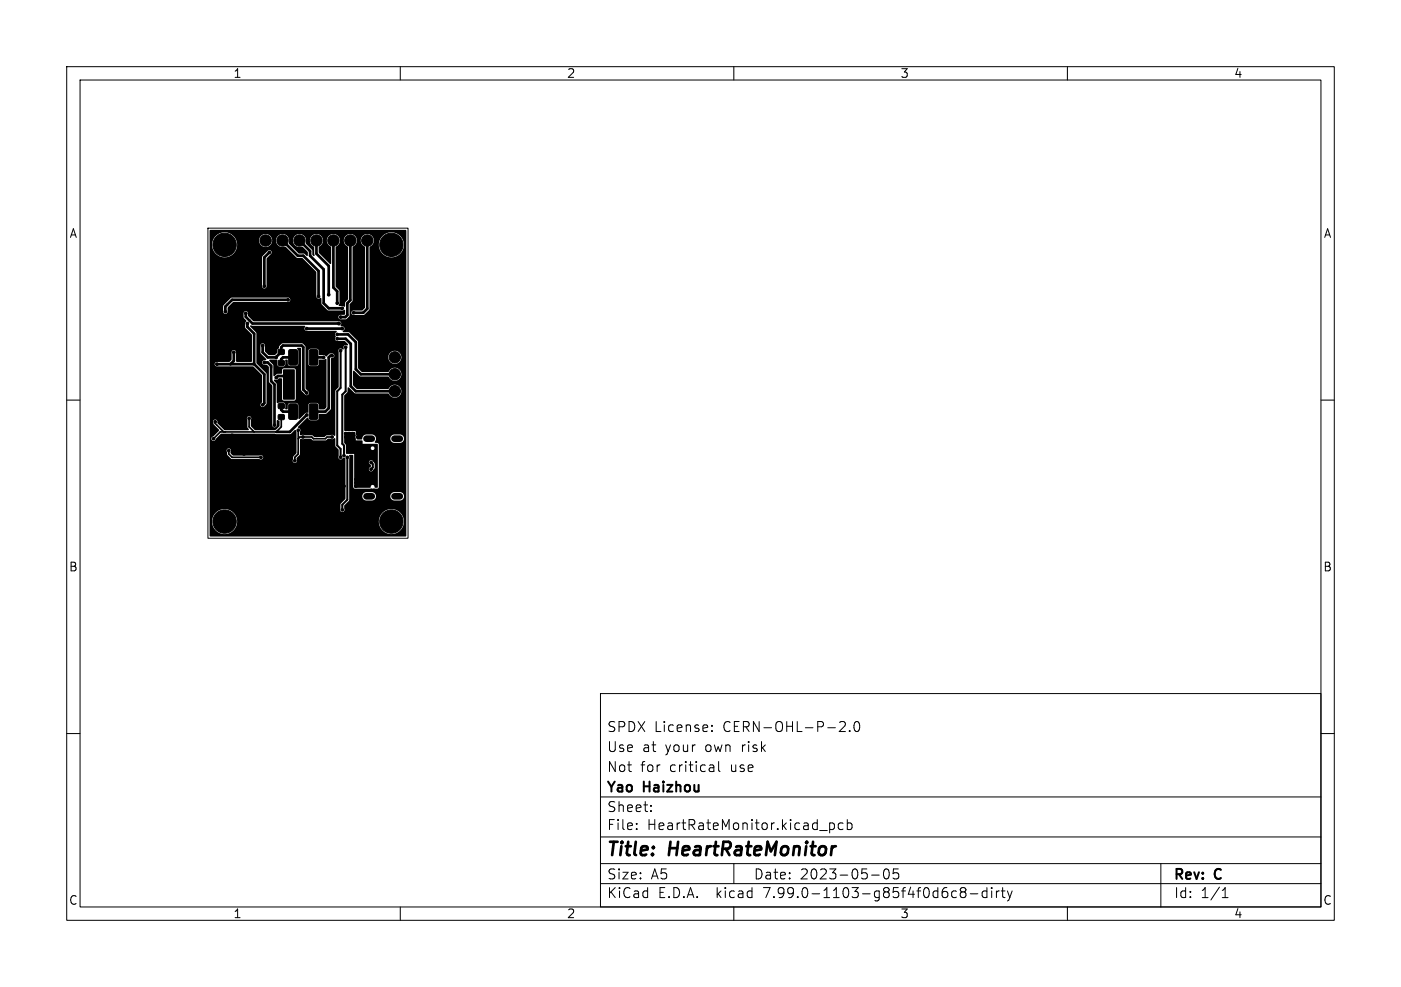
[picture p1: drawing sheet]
<svg xmlns="http://www.w3.org/2000/svg" width="210mm" height="148mm" viewBox="0 0 210 148" stroke-linecap="round" stroke-linejoin="round" font-family="sans-serif">
<defs><g id="words">
<g font-size="2.8">
<text x="91" y="128.8">Title:</text>
<text x="100.4" y="128.8">HeartRateMonitor</text>
</g>
<g font-size="2.1">
<text x="91" y="112.9">Use</text>
<text x="91" y="109.9">SPDX License:</text>
<text x="96.3" y="112.9">at</text>
<text x="99.7" y="112.9">your</text>
<text x="105.7" y="112.9">own</text>
<text x="108.4" y="109.9">CERN-OHL-P-2.0</text>
<text x="111.2" y="112.9">risk</text>
<text x="91" y="119.1">Yao</text>
<text x="91" y="115.9">Not</text>
<text x="96" y="115.9">for</text>
<text x="96.6" y="119.1">Haizhou</text>
<text x="100.4" y="115.9">critical</text>
<text x="109.5" y="115.9">use</text>
<text x="91" y="124.6">File:</text>
<text x="91" y="121.9">Sheet:</text>
<text x="97" y="124.6">HeartRateMonitor.kicad_pcb</text>
<text x="91" y="134.8">KiCad</text>
<text x="91" y="132">Size:</text>
<text x="97.6" y="132">A5</text>
<text x="98.7" y="134.8">E.D.A.</text>
<text x="107.4" y="134.8">kicad</text>
<text x="113" y="132">Date:</text>
<text x="114.5" y="134.8">7.99.0-1103-g85f4f0d6c8-dirty</text>
<text x="119.9" y="132">2023-05-05</text>
<text x="176" y="132.2">Rev:</text>
<text x="176" y="134.8">Id:</text>
<text x="180" y="134.8">1/1</text>
<text x="182.2" y="132.2">C</text>
</g>
<g font-size="1.8">
<text x="35" y="11.8">1</text>
<text x="85" y="11.8">2</text>
<text x="135" y="11.8">3</text>
<text x="185" y="11.8">4</text>
<text x="10.4" y="35.8">A</text>
<text x="198.4" y="35.8">A</text>
<text x="10.3" y="85.8">B</text>
<text x="198.3" y="85.8">B</text>
<text x="10.3" y="135.8">C</text>
<text x="35" y="137.8">1</text>
<text x="85" y="137.8">2</text>
<text x="135" y="137.8">3</text>
<text x="185" y="137.8">4</text>
<text x="198.3" y="135.8">C</text>
</g>
</g></defs>
<g fill="none" stroke="#000" stroke-width=".15">
<path d="M10 10h190v128h-190zM12 12h186v124h-186zM60 10v2M110 10v2M160 10v2M31.2 34.2h30v46.5h-30zM10 60h2M198 60h2M10 110h2M90 104h108v32h-108zM90 119.5h108M106.7 109.6v.1"/>
<path d="M106.7 108.8v.1M106.8 114.7l.2 .2v.8M107 115.6l-.1 .1M107 115.1h-.1M107.7 114.2v1.3l.2 .2M125.9 108.3l.2-.1 .5 .1a.41 .41 0 0 1 0 .5l-.8 .9h.9M127.4 109.6v.1M128.2 108.3l.3-.1a.94 .94 0 0 1 0 1.5h-.1a1 1 0 0 1-.2-1.4zM198 110h2M60 136v2M90 132.5h108M90 129.5h108"/>
<path d="M90 125.5h108M95.4 124.3v.1M95.4 123.5v.1M97.6 121.6v.1M97.6 120.8v.1M110 136v2M110 129.5v3M124.4 123.4v1.5M124.4 123.5l.4-.1 .3 .3v.4l-.2 .2h-.5M126.4 123.5l-.5-.1-.3 .3v.4l.2 .2h.6M127 123.5l.4-.1 .3 .3v.4l-.1 .2h-.6M127 122.9v1.5"/>
<path d="M130.6 131.2h1.2M132.6 130.4l.3-.1a.94 .94 0 0 1 0 1.5h-.1a1 1 0 0 1-.2-1.4zM134.6 130.3h-.7v.7l.2-.1h.5l.1 .3-.1 .5-.2 .1h-.3l-.2-.1M142.9 133.6l.5 .1M143.4 134.5l-.5 .1M144.2 133.7l-.3 .3 .1 .5 .2 .1h.3l.3-.3-.1-.4-.2-.2M144.2 133.7l-.3-.2 .1-.3 .2-.1h.3l.3 .3-.1 .2-.2 .1M144.2 133.7h.3M145.4 134h1.2M147.9 133.7l-.4-.1-.3 .3v.4l.2 .2h.5M147.9 133.1v1.5M148.6 133.1v.1"/>
<path d="M148.6 133.6v1M149.4 133.6v1M149.8 133.6l-.3 .1-.1 .2M150.1 133.6h.5M150.3 133.1v1.3l.1 .1 .2 .1M151 133.6l.4 1M151.4 134.6l-.2 .4-.2 .1M151.7 133.6l-.3 1M160 136v2M174 129.5v6.5M183.2 134.6h.9M183.2 133.5l.5-.4v1.5"/>
</g>
<path d="M125.3 126.9l-.4 .1" fill="none" stroke="#000" stroke-width=".4"/>
<g fill="#000" stroke="#000" stroke-width=".15">
<path d="M36.4 35.2h1.7v1.7h-1.7zM41.7 54.1h.9v.7h-.9zM41.7 52.4h.9v.7h-.9zM42.8 55.6h1v1.6h-1zM42.8 58.2h1v1.5h-1zM43.3 52.5l1-.1 .3 .2v1.9l-.2 .2-.9 .1-.2-.2zM47 55.6h1v1.6h-1zM47 58.2h1v1.5h-1zM46.4 52.5l1-.1 .2 .2 .1 1.9-.2 .2-.9 .1-.2-.2zM41.7 60.6h.9v.6h-.9zM41.7 62.2h.9v.7h-.9zM43.3 60.6l1-.1 .3 .2v1.9l-.2 .3h-.9l-.2-.2z"/>
<path d="M46.4 60.6l1-.1 .2 .2 .1 1.9-.2 .3h-.9l-.2-.2zM58.3 60.4h1.7v1.7h-1.7z"/>
<circle cx="33.7" cy="36.7" r="1.75"/>
<circle cx="39.8" cy="36.1" r=".85"/>
<circle cx="40.4" cy="37.8" r=".2"/>
<circle cx="42.4" cy="36.1" r=".85"/>
<circle cx="44.9" cy="36.1" r=".85"/>
<circle cx="47.4" cy="36.1" r=".85"/>
<circle cx="50" cy="36.1" r=".85"/>
<circle cx="52.5" cy="36.1" r=".85"/>
<circle cx="55.1" cy="36.1" r=".85"/>
<circle cx="58.7" cy="36.7" r="1.75"/>
<circle cx="32.3" cy="58.4" r=".2"/>
<circle cx="32.5" cy="54.6" r=".2"/>
<circle cx="33.3" cy="50" r=".2"/>
<circle cx="33.8" cy="46.7" r=".2"/>
<circle cx="34.5" cy="52.3" r=".2"/>
<circle cx="35.1" cy="52.8" r=".2"/>
<circle cx="35.8" cy="53.6" r=".2"/>
<circle cx="36.8" cy="47" r=".2"/>
<circle cx="37.1" cy="48.5" r=".2"/>
<circle cx="39.4" cy="51.8" r=".2"/>
<circle cx="39.6" cy="42.9" r=".2"/>
<circle cx="39.6" cy="54.4" r=".2"/>
<circle cx="41.1" cy="40.4" r=".2"/>
<circle cx="41.4" cy="53.6" r=".2"/>
<circle cx="41.4" cy="56.6" r=".2"/>
<circle cx="43.2" cy="45" r=".2"/>
<circle cx="44.4" cy="45.2" r=".2"/>
<circle cx="45.5" cy="51.1" r=".2"/>
<circle cx="46" cy="58.9" r=".2"/>
<circle cx="46" cy="49.3" r=".2"/>
<circle cx="47.8" cy="44.4" r=".2"/>
<circle cx="48.5" cy="53.6" r=".2"/>
<circle cx="49.3" cy="44.2" r=".2"/>
<circle cx="49.8" cy="53.3" r=".2"/>
<circle cx="50.5" cy="50.8" r=".2"/>
<circle cx="50.5" cy="45.5" r=".2"/>
<circle cx="50.5" cy="50.1" r=".2"/>
<circle cx="50.8" cy="48.5" r=".23"/>
<circle cx="51.1" cy="52.6" r=".2"/>
<circle cx="51.1" cy="47.5" r=".2"/>
<circle cx="51.3" cy="46.2" r=".2"/>
<circle cx="51.3" cy="49.3" r=".2"/>
<circle cx="51.8" cy="52.1" r=".2"/>
<circle cx="53" cy="46.9" r=".2"/>
<circle cx="53.8" cy="49.3" r=".2"/>
<circle cx="59.2" cy="58.7" r=".85"/>
<circle cx="59.2" cy="56.1" r=".85"/>
<circle cx="59.2" cy="53.6" r=".85"/>
<circle cx="32" cy="64.3" r=".2"/>
<circle cx="32" cy="65.8" r=".2"/>
<circle cx="32.3" cy="63.2" r=".2"/>
<circle cx="33.7" cy="78.2" r="1.75"/>
<circle cx="34.3" cy="67.6" r=".2"/>
<circle cx="34.8" cy="65.3" r=".2"/>
<circle cx="36.6" cy="68.1" r=".2"/>
<circle cx="37.3" cy="62.7" r=".2"/>
<circle cx="37.3" cy="65.8" r=".2"/>
<circle cx="39.1" cy="68.6" r=".2"/>
<circle cx="39.4" cy="63.2" r=".2"/>
<circle cx="39.4" cy="60.7" r=".2"/>
<circle cx="41.1" cy="63.8" r=".2"/>
<circle cx="44.2" cy="69.1" r=".2"/>
<circle cx="44.7" cy="64.5" r=".2"/>
<circle cx="45.4" cy="65.5" r=".2"/>
<circle cx="45.7" cy="69.1" r=".2"/>
<circle cx="46" cy="62.2" r=".2"/>
<circle cx="47.5" cy="65.3" r=".2"/>
<circle cx="49.8" cy="63.5" r=".2"/>
<circle cx="49.8" cy="65.5" r=".2"/>
<circle cx="50.5" cy="78.5" r=".2"/>
<circle cx="51.1" cy="68.6" r=".2"/>
<circle cx="51.3" cy="76.5" r=".2"/>
<circle cx="51.6" cy="72.9" r=".2"/>
<circle cx="51.6" cy="68.3" r=".2"/>
<circle cx="51.8" cy="65.5" r=".2"/>
<circle cx="51.8" cy="65" r=".2"/>
<circle cx="52.1" cy="68.6" r=".2"/>
<circle cx="52.3" cy="65" r=".2"/>
<circle cx="52.3" cy="65.5" r=".2"/>
<circle cx="52.8" cy="65" r=".2"/>
<circle cx="52.8" cy="65.5" r=".2"/>
<circle cx="53.1" cy="61.2" r=".2"/>
<circle cx="53.3" cy="71.9" r=".2"/>
<circle cx="53.3" cy="72.9" r=".2"/>
<circle cx="53.3" cy="72.4" r=".2"/>
<circle cx="53.6" cy="74.2" r=".2"/>
<circle cx="53.6" cy="73.7" r=".2"/>
<circle cx="53.6" cy="65.5" r=".2"/>
<circle cx="53.6" cy="65" r=".2"/>
<circle cx="53.8" cy="72.4" r=".2"/>
<circle cx="53.8" cy="68.1" r=".2"/>
<circle cx="53.8" cy="67.6" r=".2"/>
<circle cx="53.8" cy="77.2" r=".2"/>
<circle cx="55.4" cy="77.2" r=".2"/>
<circle cx="55.6" cy="67.8" r=".2"/>
<circle cx="55.6" cy="70.4" r=".2"/>
<circle cx="55.6" cy="69.3" r=".2"/>
<circle cx="55.6" cy="72.4" r=".2"/>
<circle cx="56.1" cy="64" r=".2"/>
<circle cx="56.1" cy="71.9" r=".2"/>
<circle cx="56.1" cy="72.4" r=".2"/>
<circle cx="58.7" cy="78.2" r="1.75"/>
<circle cx="59.2" cy="64" r=".2"/>
</g>
<path d="M54.9 74.4h.8M54.9 65.8h.8M59.1 74.4h.8M59.1 65.8h.8" fill="none" stroke="#000" stroke-width="1"/>
<g fill="none" stroke="#000" stroke-width=".41">
<path d="M40.4 37.8l-.8 .8v4.3M42.4 36.1l2.2 2.3h.9l2.3 2.2v3.9M44.9 36.1l1.6 1.6v.7l2 2v5.1l.8 .7h2M47.4 36.1v1.9l1.9 1.9v4.3M50 36.1v7l.5 .6v1.8M52.5 36.1v8.9l-.4 .5v1.7l-.3 .4h-.7M55.1 36.1v10.2l-.7 .6h-1.4M32.5 54.6h5.6M35.1 52.8v1.3l-.6 .5M36.8 47v.5l1 1h13M37.1 48.5v.5l1 1v4.6M38.1 54.6l1.5 1.5v4.4l-.2 .2"/>
<path d="M39.4 51.8v1l.7 .8h1.3l.8-.8v-.7l.2-.3h2.8l.3 .3v6.3l.5 .5M39.6 54.4h.5l.5 .5v2.3l.5 .5v6.1M43.2 45h-8.4l-1 1v.7M43.3 56.4h-1.6l-.3 .2M43.9 53.6h-1.5l-.2 .2v.6M46 49.3h5.3M47 53.6h1.5M49.8 53.3h-.3l-.2 .3v7.6l-.5 .5h-1.8M50.5 50.2h1.7l1.1 1.1v4.1l.8 .7h5.1M50.5 50.8h1.3l.8 .8v6.3l.7 .8h5.9M42.2 60.9v.6l.2 .2h1.5M46 62.2l-2.6 2.6h-2"/>
</g>
<path d="M32.3 63.2v.3l1.2 1.3M34.3 67.6v.5l.5 .5h4.3M37.3 62.7v1.3l.8 .8M42.2 62.5v1.5l-.8 .8h-8.4l-1 1M44.7 64.5v3.6l-.5 .5v.5M49.8 65.5h-.8l-.2 .3h-1.8l-.3-.3h-1.7l-.3 .3" fill="none" stroke="#000" stroke-width=".25"/>
<path d="M51.1 52.6v5.6l-.6 .5v8.1l.6 .5v1.3M51.8 52.1v6.6l-.5 .5v7.3l.3 .3v1.5M52.1 68.6v6.3l-.8 .8v.8M55.6 69.3l.3 .3v.5l-.3 .3" fill="none" stroke="#000" stroke-width=".3"/>
<path d="M31.4 34.5h29.4l.1 .1v45.8l-29.4 .1-.1-.2v-2.1h.4a1.88 1.88 0 0 0 1.9 1.9 1.88 1.88 0 0 0 1.8-1.9h21.3v.3a1.88 1.88 0 0 0 3 1.2 1.88 1.88 0 0 0-.3-3.2 1.88 1.88 0 0 0-2.7 1.7h-21.3v-.3a1.88 1.88 0 0 0-2-1.6 1.88 1.88 0 0 0-1.7 1.9h-.4v-10.6h2.6l.1 .6 .7 .6 4.1 .1a.34 .34 0 0 0 .5-.1 .34 .34 0 0 0-.1-.5 .34 .34 0 0 0-.4 0h-3.9l-.5-.4a.39 .39 0 0 0 .1-.5 .39 .39 0 0 0-.5-.1l-.1 .3h-2.6v-1.8h.3a.34 .34 0 0 0 .3 .3 .34 .34 0 0 0 .4-.3l.8-.8 10.3 .1 .8-.6 .1 .3v3.1l-.4 .6-.1 .4a.34 .34 0 0 0 .1 .5 .34 .34 0 0 0 .5-.1 .34 .34 0 0 0 0-.5v-.1l.4-.5 .1-2.3 .1-.1h1.5l.4 .2h1.8l.4-.2 .6 .1 .4-.2 .1 1.2 .5 .6v.9a.35 .35 0 0 0 .1 .5 .35 .35 0 0 0 .5-.2h.3l.1 .1v6l-.8 .8v.7a.34 .34 0 0 0 .4 .5 .34 .34 0 0 0 .2-.5v-.5l.7-.7v-.7h2l.1 .4 .3 .2 1.1 .1a.62 .62 0 0 0 .6-.7h2.1l.1 .4 .3 .2 1.1 .1a.63 .63 0 0 0 .6-.7 .63 .63 0 0 0-.6-.6h-1l-.4 .3-.1 .3h-2.1l-.2-.4-.4-.2h-1l-.4 .3-.1 .3h-2v-6.1l.5-.1 .2 .1v4.9l.2 .1h3.4l.2-.3v-6.3l-.2-.3-.4-.1 .2-.6h2.1l.1 .5 .3 .2h1.1a.63 .63 0 0 0 .6-.6 .63 .63 0 0 0-.6-.6h-1l-.4 .2-.1 .3h-2.1l-.2-.3-.2-.2h-1.1a.85 .85 0 0 0-.7 .7l-.7-.1-.1-1-.1-.1-1.7-.1v-5.3l.5-.5v-.7h.2l1 .9h4.9a1.02 1.02 0 0 0 1.3 .6 1.02 1.02 0 0 0 .6-1.3 1.05 1.05 0 0 0-1-.6 1.05 1.05 0 0 0-.9 .6h-4.7l-.6-.6v-2l.2-.1 1 .9h4.1a.99 .99 0 0 0 1.6 .4 .99 .99 0 0 0 0-1.6 .99 .99 0 0 0-1.6 .5h-3.9l-.6-.6v-1.6h4.5v.2a.98 .98 0 0 0 1.6 .6 .98 .98 0 0 0-.2-1.7 .98 .98 0 0 0-1.4 .9h-4.5l-.1-2.4-1.3-1.4h-.9v-.1l.2-.3v-.2l-.1-.2-.4-.1v-.2a.36 .36 0 0 0 0-.4 .36 .36 0 0 0-.5-.1h-12.6l-.8-.8v-.4a.33 .33 0 0 0-.4-.3 .33 .33 0 0 0-.3 .3v.6l.4 .5-.1 .4v.6l1 1.1-.1 4-2.3 .1v-1.4a.33 .33 0 0 0-.3-.4 .33 .33 0 0 0-.4 .4v1l-.3 .3-2 .1-.2 .2v.3l.3 .1 5.5 .1 1.3 1.3v4l-.3 .4 .1 .2 .3 .1 .5-.3 .1-.2v-4.4l-1.6-1.7v-4.4l-.9-1v-.2h8.1l.2 .2-.1 .4 .2 .2h4.5l.1 .1-.3 .4 .1 .4-.1 .2 .1 .3 .2 .1 1.2 .1 .4 .4v.2a.43 .43 0 0 0-.5 0 .43 .43 0 0 0-.1 .6h-.2a.34 .34 0 0 0-.4-.1 .34 .34 0 0 0-.1 .5v5.2l-.5 .7-.1 6.6-.1 .1-.4-.2-.8 .1-.3 .2h-1.5l-.4-.2h-1.7v-.6a.33 .33 0 0 0-.2-.5l-.1-.2 1.3-1.3h.2l.3 .3h1l.3-.2 .1-.7 1-.1 .7-.8v-7.4l.4-.2 .1-.4-.2-.2h-.4l-.6 .5-.3-.2h-.7l-.1-.1v-.6l-.2-.2-1.1-.1-.3 .3v2l.2 .2 1.1 .1 .3-.3 .1-.7h.7l.2-.1 .1 .1v7.1l-.3 .4h-.7a1 1 0 0 0-.3-.9h-1.2l-.2 .3v1.1l-.4 .1-.9 .8-.2-.1v-1.9l-.1-.3h-1.3l-.2 .2v.6l-.2 .1-.2-.1 .1-.6-.2-.3h-1.1v-2.8l-.4-.6 .4-.1 .3-.2h.4l.1 .1v3.2l.2 .1h1.6l.2-.2v-4.4l-.2-.3-1.6 .1-.2 .1-.1 .6-.7 .1-.4 .3-.1-1.7-.6-.7 1.1-.1 .1 .9 .2 .1h.7l.3-.2v-.7l.2-.1 .1 .1v.6l.2 .2 1.2 .1 .2-.3v-2l-.2-.4h.6v6.2l.7 .8 .3 .1 .1-.2 .1-.2-.5-.7v-6.2l-.1-.1-.5-.4h-2.9l-.4 .4-.1 .3-.2 .3-.1 .4-.3 .3-.9 .1-.6-.6v-.9a.33 .33 0 0 0-.3-.3 .33 .33 0 0 0-.4 .3l.1 1.2 .8 .9v.1l-.5 .1-.1 .3 .2 .3h.5l.3 .3v2.2l.5 .6v5.9a.33 .33 0 0 0 .3 .4 .33 .33 0 0 0 .4-.4v-.6l.1-.1 .3 .2v.7l-.6 .5-3 .1-.7-.6v-1a.34 .34 0 0 0-.1-.4 .34 .34 0 0 0-.4 0 .34 .34 0 0 0 0 .5v1l.2 .4-.1 .1h-3.5l-1.1-1.1a.34 .34 0 0 0-.5-.4 .34 .34 0 0 0-.1 .5l.9 1.1-1.2 1v.2h-.3v-19.9h2l.1 .8a.33 .33 0 0 0 .3 .4 .33 .33 0 0 0 .3-.4v-.6l.9-.8h8.2l.3-.2v-.2l-.3-.3h-8.4l-.2 .1-1.2 1.2h-2v-9.2h.4v.3a1.88 1.88 0 0 0 2.1 1.6h5.4v4.3a.33 .33 0 0 0 .3 .4 .33 .33 0 0 0 .4-.4v-4.1l.7-.8v-.2l-.1-.2h-.4l-.9 1h-5.4a1.87 1.87 0 0 0 1.5-2.5h3.4l.1 .2a.98 .98 0 0 0 1 .7 .98 .98 0 0 0 .9-.9h.6v.2a1.09 1.09 0 0 0 1.4 .7l1.6 1.6 1 .1 2 2v3.8a.4 .4 0 0 0 .3 .3 .4 .4 0 0 0 .4-.1l.1 .9 .9 .9h2.6v.7h-.8l-.1 .2-.1 .3 .2 .2 1.1-.1 .4-.4v-.5h.3l.1 .3h.2h1.7l.7-.9v-9.2l.4-.4h1a1.88 1.88 0 0 0 2.7 1.7 1.88 1.88 0 0 0 .3-3.2 1.88 1.88 0 0 0-3 1.2v.3h-1a.99 .99 0 0 0-.2-1.4 .99 .99 0 0 0-1.5 .3 .99 .99 0 0 0 .6 1.4v9.1l-.4 .5h-1.4l-.2 .1v.2h-.3v-1.2l.5-.7v-8a.99 .99 0 0 0 .4-1.5 .99 .99 0 0 0-1.6 0 .99 .99 0 0 0 .5 1.5v7.8l-.4 .5-.1 .6-.1 .1-.8-.2 .1-.3v-1.8l-.6-.7v-6a.99 .99 0 0 0 .5-1.5 .99 .99 0 0 0-1.6 0 .99 .99 0 0 0 .4 1.5v2.5l-.1 .1-1.7-1.7v-.9a.99 .99 0 0 0 .4-1.5 .99 .99 0 0 0-1.6 0 .99 .99 0 0 0 .5 1.5v1.2a.13 .13 0 0 1 0 .1 .13 .13 0 0 1-.1 .1l-.2-.2v-.7l-1-1a1.02 1.02 0 0 0-.5-1.3 1.02 1.02 0 0 0-1.3 .5 1.05 1.05 0 0 0 .3 1.1 1.05 1.05 0 0 0 1.1 .2l.7 .8v.6l-.5-.4h-.8l-1.5-1.5a1.02 1.02 0 0 0-.5-1.3 1.02 1.02 0 0 0-1.4 .5v.4h-.6v-.2a.98 .98 0 0 0-1.1-.8 .98 .98 0 0 0-.9 1h-3.4v-.2a1.88 1.88 0 0 0-2.1-1 1.88 1.88 0 0 0-1.5 1.8h-.4zM42.4 55.4h1.8l-.1 4.5h-1.7zM51.6 64.8h1.6l.1 1.2 1 .1 .1 .4 2.2 .1v6.4l-.1 .2-.3-.1-.1-.1a.29 .29 0 0 0-.3-.3 .29 .29 0 0 0-.2 .4l-2.4 .1-.1-.2v-2.6h2.2a.39 .39 0 0 0 .4 .2 .39 .39 0 0 0 .4-.3l.1-.1v-.7l-.3-.3a.34 .34 0 0 0-.5-.1 .34 .34 0 0 0 .2 .6 .41 .41 0 0 1-.3 .5v.2h-2.2v-2.3h-1.2l-.1-.9h3.8a.28 .28 0 0 0 .3 .3 .28 .28 0 0 0 .2-.5 .28 .28 0 0 0-.5 .1v.1h-3.8v-.5l-.2-.3z" fill="#000"/>
<use href="#words"/>
</svg>
